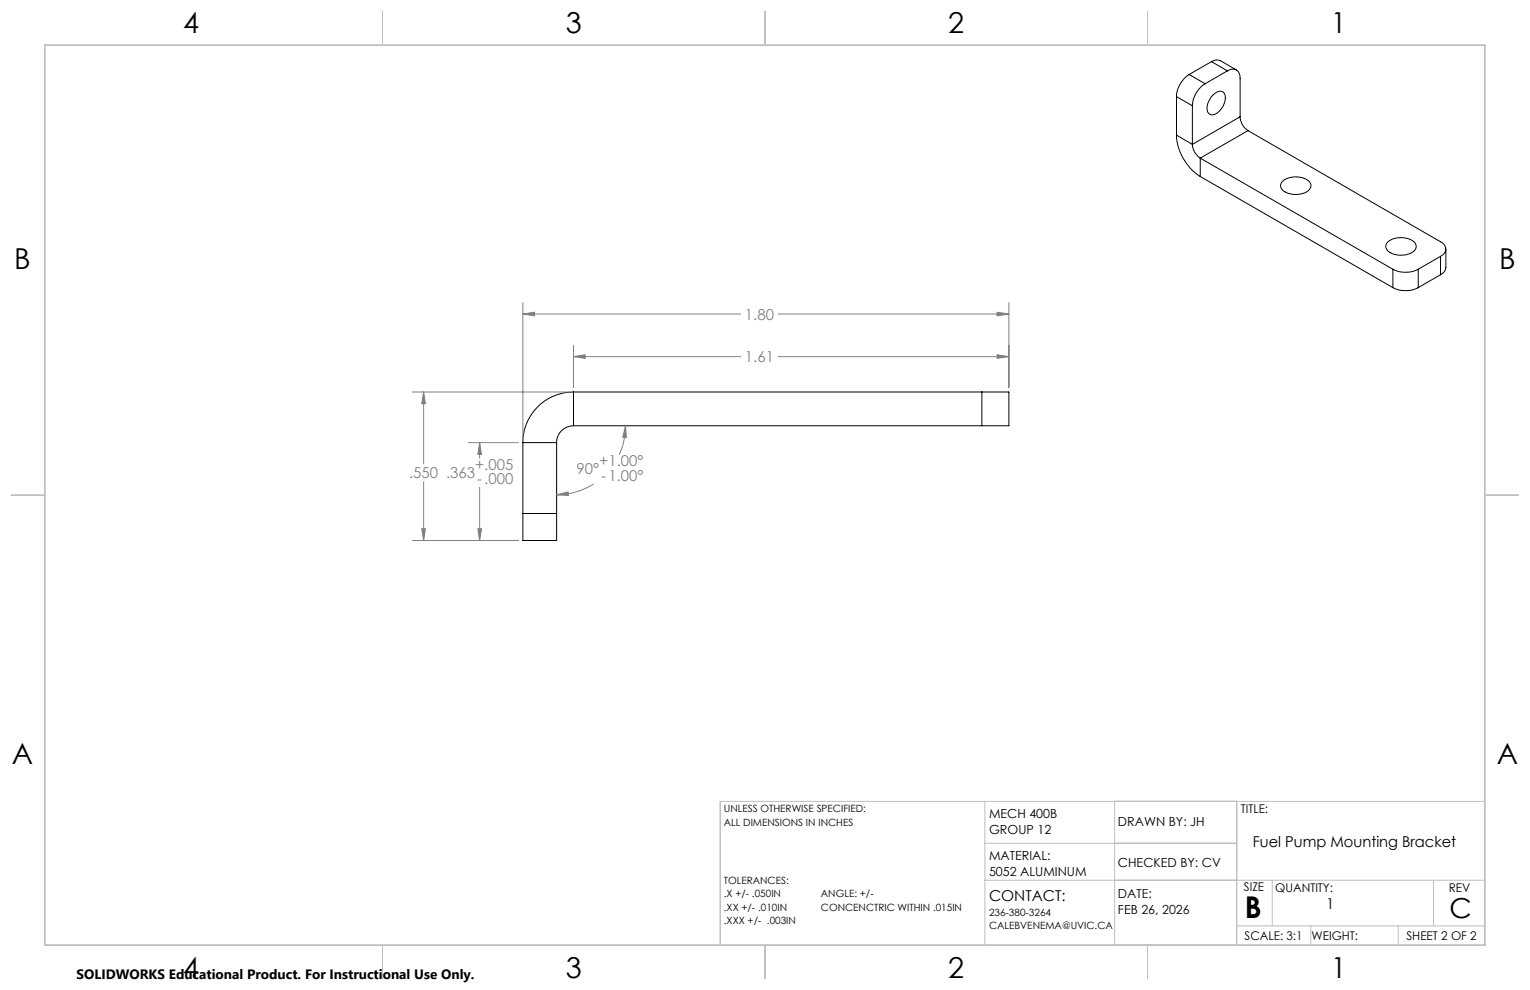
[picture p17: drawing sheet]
<svg xmlns="http://www.w3.org/2000/svg" width="432mm" height="279mm" viewBox="0 0 432 279" stroke-linecap="round" stroke-linejoin="round" font-family="sans-serif">
<defs><g id="words">
<text font-size="8.5" x="351.3" y="259">B</text>
<g font-size="8.1">
<text x="51.7" y="9.3">4</text>
<text x="159.7" y="9.3">3</text>
<text x="267.6" y="9.3">2</text>
<text x="375.6" y="9.3">1</text>
<text x="4" y="76">B</text>
<text x="423.1" y="76">B</text>
<text x="3.3" y="215.7">A</text>
<text x="422.4" y="215.7">A</text>
<text x="51.7" y="276">4</text>
<text x="159.7" y="276">3</text>
<text x="267.6" y="276">2</text>
<text x="375.6" y="276">1</text>
</g>
<text font-size="7.8" x="409.1" y="259.1">C</text>
<g font-size="4.2" fill="#808080">
<text x="210.2" y="90.2">1.80</text>
<text x="210.2" y="102.2">1.61</text>
<text x="169.1" y="131.5">+1.00°</text>
<text x="115.5" y="135">.550 .363</text>
<text x="134.1" y="132.5">+.005</text>
<text x="134.7" y="136.6">-.000</text>
<text x="162.7" y="133.8">90°</text>
<text x="169.7" y="135.6">-1.00°</text>
</g>
<g font-size="4.2">
<text x="353.5" y="239.1">Fuel Pump Mounting Bracket</text>
<text x="279.1" y="254.2">CONTACT:</text>
<text x="374.3" y="256.7">1</text>
</g>
<text font-size="3.8" x="21.6" y="276.3">SOLIDWORKS Educational Product. For Instructional Use Only.</text>
<g font-size="3.5">
<text x="279.1" y="230.7">MECH 400B</text>
<text x="315.5" y="233.1">DRAWN BY: JH</text>
<text x="279.1" y="235.3">GROUP 12</text>
<text x="279.1" y="242.8">MATERIAL:</text>
<text x="315.5" y="244.6">CHECKED BY: CV</text>
<text x="279.1" y="247.3">5052 ALUMINUM</text>
<text x="315.5" y="253.5">DATE:</text>
<text x="315.5" y="258">FEB 26, 2026</text>
</g>
<g font-size="3.4">
<text x="350.2" y="229.5">TITLE:</text>
<text x="351.1" y="251.6">SIZE</text>
<text x="359.9" y="251.6">QUANTITY:</text>
<text x="408.9" y="251.7">REV</text>
<text x="351.2" y="265.2">SCALE: 3:1</text>
<text x="370.1" y="265.3">WEIGHT:</text>
<text x="396.9" y="265.2">SHEET 2 OF 2</text>
</g>
<g font-size="2.8">
<text x="204.3" y="229.2">UNLESS OTHERWISE SPECIFIED:</text>
<text x="204.3" y="233">ALL DIMENSIONS IN INCHES</text>
<text x="204.3" y="249.3">TOLERANCES:</text>
<text x="204.3" y="253.2">.X +/- .050IN</text>
<text x="204.3" y="257">.XX +/- .010IN</text>
<text x="231.7" y="253.2">ANGLE: +/-</text>
<text x="231.7" y="257">CONCENCTRIC WITHIN .015IN</text>
<text x="204.3" y="260.8">.XXX +/- .003IN</text>
<text x="279.1" y="258.4">236-380-3264</text>
<text x="279.1" y="262.2">CALEBVENEMA@UVIC.CA</text>
</g>
</g></defs>
<g fill="none" stroke="#000" stroke-width=".28">
<path d="M341.9 17.4l1.3-.5 1.1 .2 4.6 2.7M341.9 17.4l-6.3 3.6M341.9 17.4l4.5 2.6M332 38.1a14.8 14.8 0 0 0 6.7 11.7M332 27.3l4.5 2.5M332 38.1l4.5 2.6M332 27.3v10.8M335.6 21a8 8 0 0 0-3.6 6.3M335.6 21l4.5 2.6M336.5 29.8v10.9M340.1 23.6a7.8 7.8 0 0 0-3.6 6.2M342.1 27.1a2.51 2.51 0 0 1 3.2-1.1 4.4 4.4 0 0 1-1.5 5.7 1.71 1.71 0 0 1-1.6 .7 1.71 1.71 0 0 1-1.5-1.1 5 5 0 0 1 1.4-4.2z"/>
<path d="M346.4 20a2.19 2.19 0 0 1 2.5-.3 2.19 2.19 0 0 1 1.1 2.4v10.8M346.4 20l-6.3 3.6M350 32.9a4.9 4.9 0 0 0 2.2 4M350 32.9l-13.5 7.8M352.2 36.9l54.3 31.3a2.17 2.17 0 0 1 1.5 2.1 2.17 2.17 0 0 1-1.5 2.1M352.2 36.9l-13.5 7.7M336.5 40.7a4.8 4.8 0 0 0 2.2 3.9M338.7 44.6l54.4 31.4M338.7 44.6v5.2M338.7 49.8l54.4 31.4M362.1 51a6.2 6.2 0 0 1 7.5 .4 1.87 1.87 0 0 1-1.1 2.9 6.1 6.1 0 0 1-6.8-.9 1.66 1.66 0 0 1 .4-2.4zM391.5 68.4a6.1 6.1 0 0 1 7.8 .1 1.87 1.87 0 0 1-1 2.9 6.1 6.1 0 0 1-6.9-.9l-.3-.9z"/>
<path d="M393.1 76a7.9 7.9 0 0 0 7.2 0M393.1 76v5.2M400.3 76v5.2M406.5 72.4l-6.2 3.6M406.5 72.4v5.1M406.5 77.5l-6.2 3.7M408.1 70.3l-.1 5.7-.4 .7-1.1 .8M393.1 81.2a7.9 7.9 0 0 0 7.2 0M161.9 110.6a14.3 14.3 0 0 0-14.3 14.3M161.9 110.6v9.6M161.9 110.6h115.2M277.1 110.6h7.6v9.6h-7.6"/>
<path d="M277.1 110.6v9.6M147.6 124.9h9.5M147.6 124.9v20M157.1 124.9v20M161.9 120.2a4.8 4.8 0 0 0-4.8 4.7M161.9 120.2h115.2M147.6 144.9v7.6h9.5v-7.6M147.6 144.9h9.5"/>
</g>
<g fill="none" stroke="#808080" stroke-width=".28">
<path d="M147.6 88.6l3.2-.5v1zM147.6 85.4v38.2M147.6 88.6h61.4M161.9 97.5v11.9M219.6 88.6h65.1M281.4 88.1l3.3 .5-3.3 .5zM284.7 85.4v24M116.4 110.6h44.2M119.6 110.6l.5 3.3h-1.1zM119.6 110.6v20.3M161.9 100.6l3.2-.5v1zM161.9 100.6h47.1"/>
<path d="M219.6 100.6h65.1M281.4 100.1l3.3 .5-3.3 .5zM119.6 136v16.5M132.2 124.9h14.1M135.4 124.9l.5 3.3h-1zM135.4 124.9v4.4M135.4 137.5v15M157.1 139.6l3.2-.7 .1 .9zM167.5 136.6a19.8 19.8 0 0 1-10.4 3M176.5 120.2l.3 3.3-1-.1zM176.5 120.2l-.2 3.2-.6 2.5-1 2.5M116.4 152.5h29.9"/>
<path d="M119 149.2h1.1l-.5 3.3zM134.9 149.2h1l-.5 3.3z"/>
</g>
<g fill="none" stroke="#c0c0c0" stroke-width=".28">
<path d="M108 3.2v9.5M215.9 3.2v9.5M323.8 3.2v9.5M3.1 139.7h9.6M419.1 139.7h9.5M278 226.2v40.5M278 238h71M314.6 226.2v40.5M349 226.2v40.5h-183.9M419.1 226.2h-215.8v40.5M278 248.4h141.1M359.1 248.4v12.9"/>
<path d="M404.6 248.4v12.9M108 266.7v9.6M215.9 266.7v9.6M323.8 266.7v9.6M349 261.3h70.1M369.9 261.3v5.4M394.6 261.3v5.4"/>
</g>
<path d="M12.7 12.7h406.4v254h-406.4z" fill="none" stroke="#c0c0c0" stroke-width=".5"/>
<path d="M157.1 139.6l3.2-.7 .1 .9zM176.5 120.2l.3 3.3-1-.1zM147.6 88.6l3.2-.5v1zM281.4 88.1l3.3 .5-3.3 .5zM119.6 110.6l.5 3.3h-1.1zM119 149.2h1.1l-.5 3.3zM135.4 124.9l.5 3.3h-1zM134.9 149.2h1l-.5 3.3zM161.9 100.6l3.2-.5v1zM281.4 100.1l3.3 .5-3.3 .5z" fill="#808080"/>
<use href="#words"/>
</svg>
